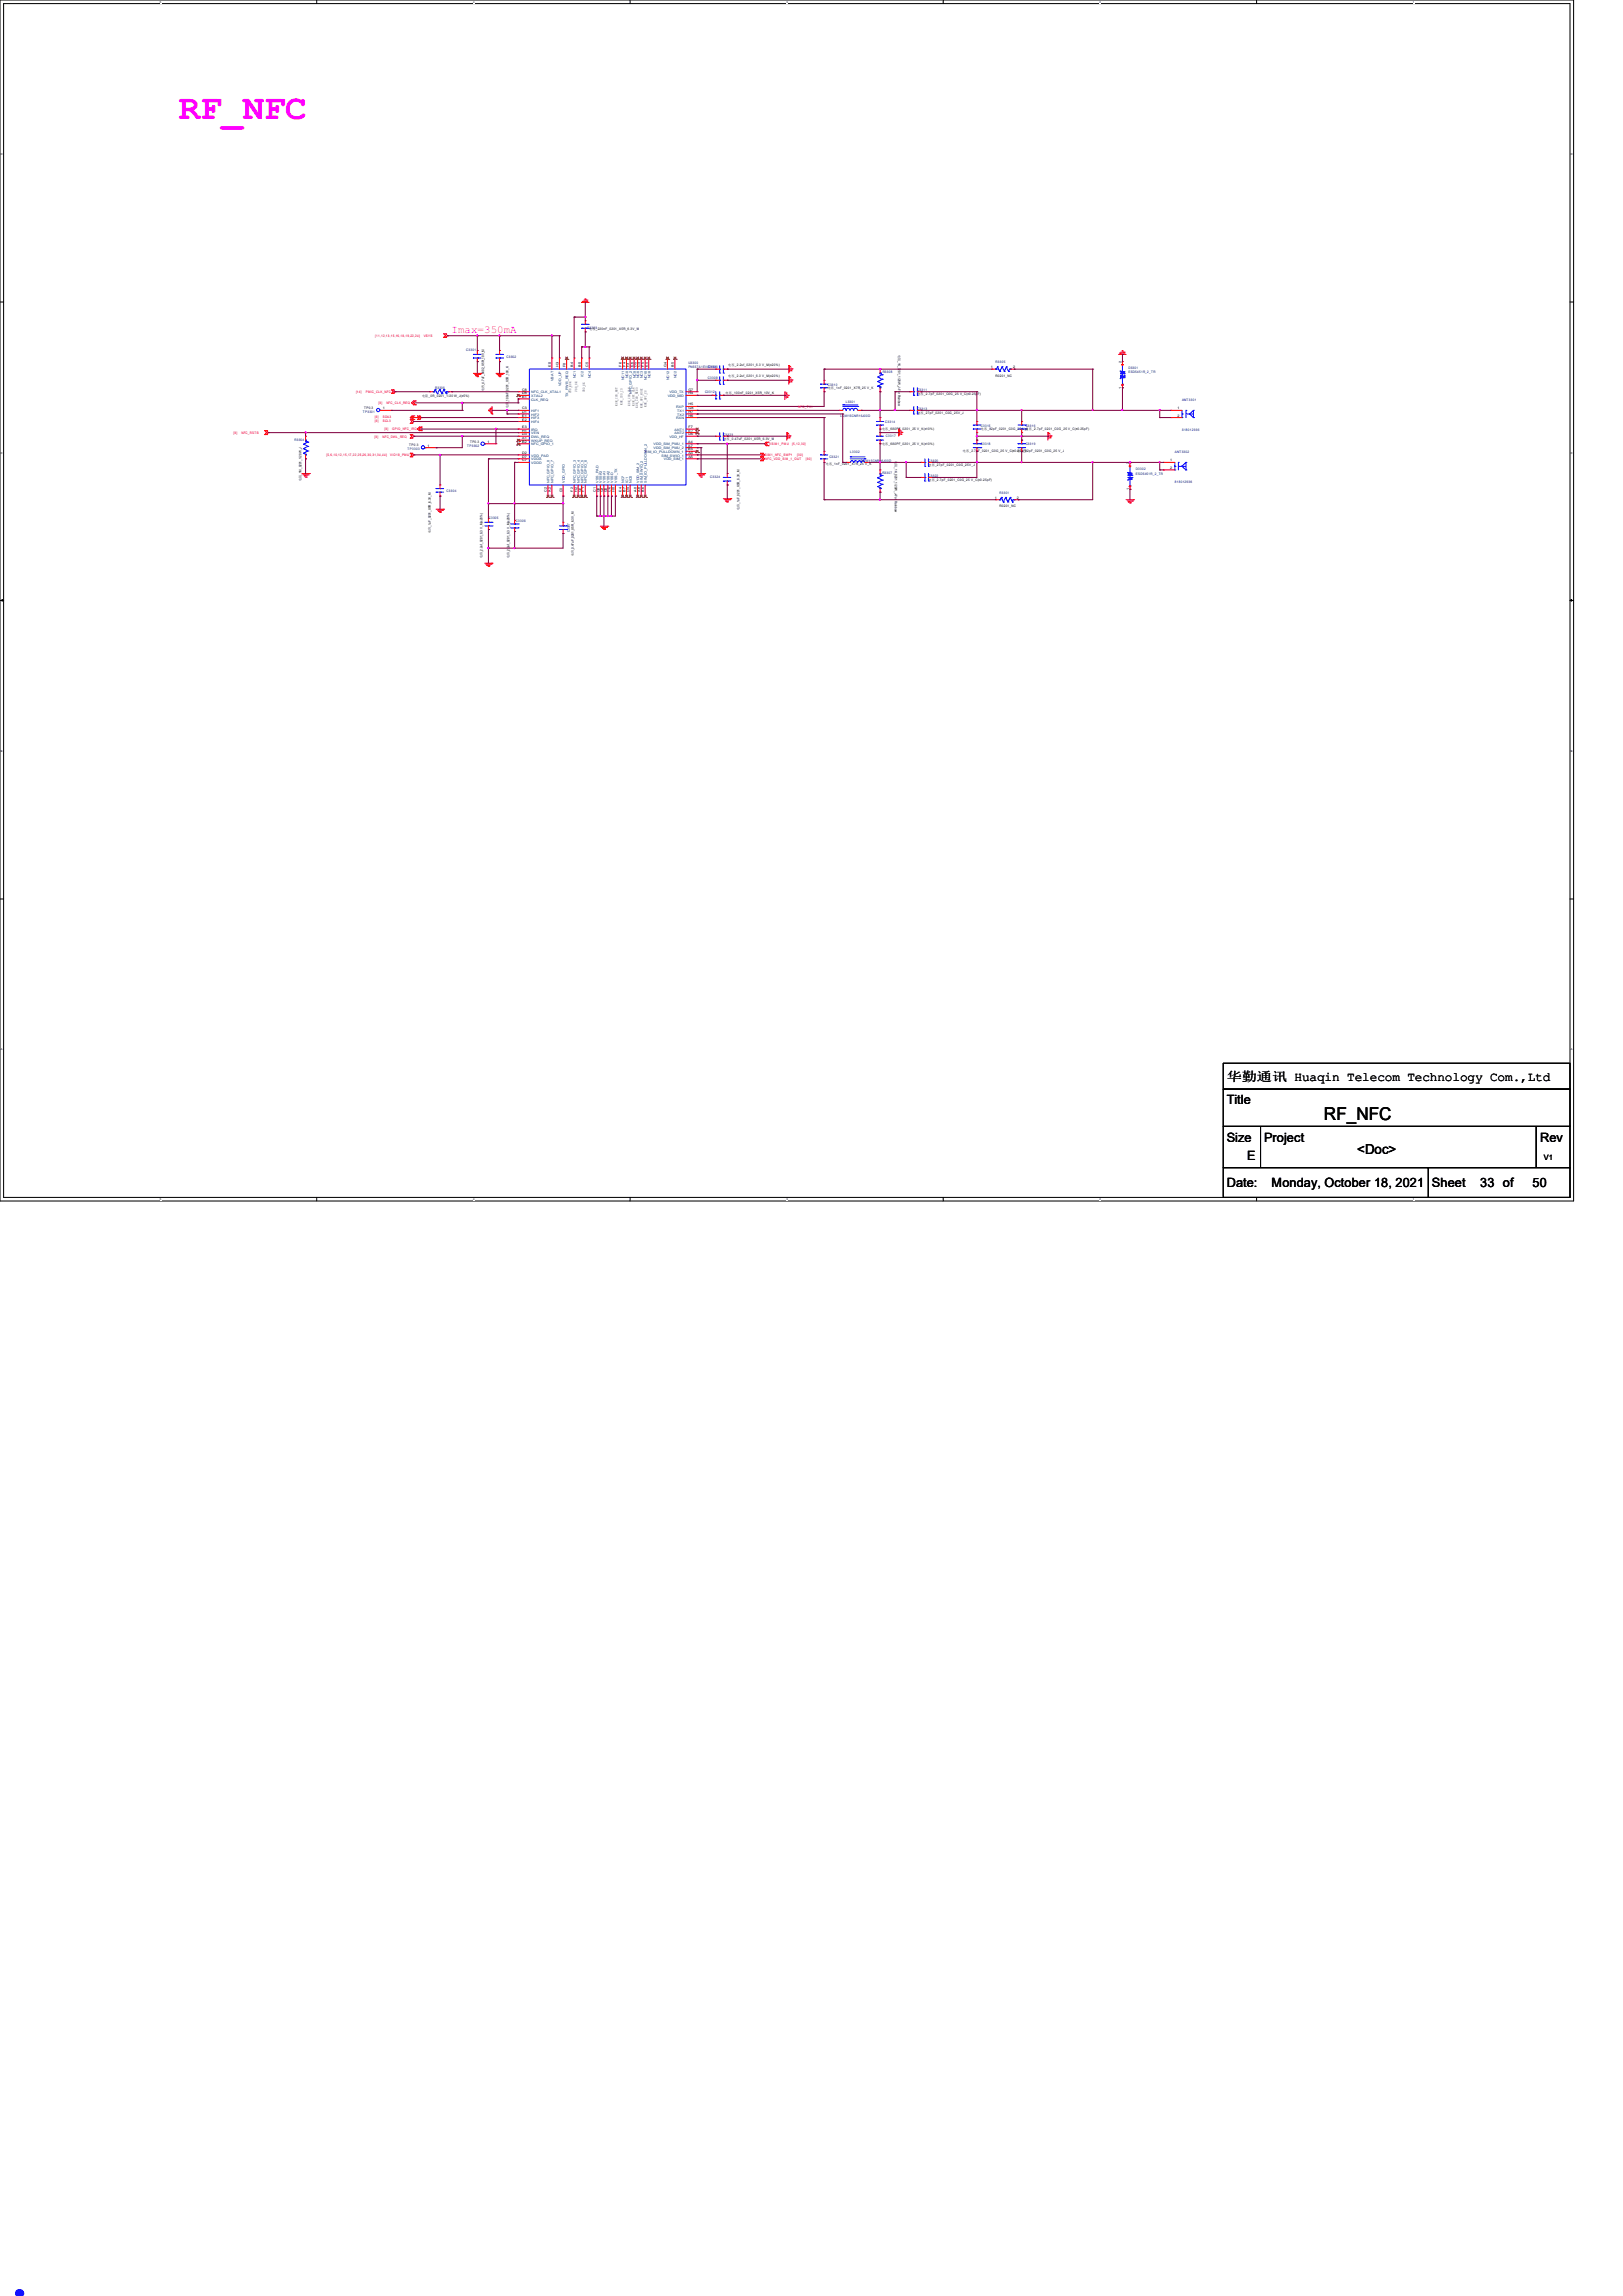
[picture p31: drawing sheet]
<svg xmlns="http://www.w3.org/2000/svg" width="210mm" height="297mm" viewBox="0 0 210 297" stroke-linecap="round" stroke-linejoin="round" font-family="sans-serif">
<defs><g id="words">
<text font-size="8.5" fill="#00f" x="0" y="297">.</text>
<text font-size="4.6" fill="#f0f" x="23.2" y="15.4">RF_NFC</text>
<text font-size="2.3" x="171.3" y="144.9">RF_NFC</text>
<text font-size="1.8" x="175.6" y="149.3">&lt;Doc&gt;</text>
<g font-size="1.7">
<text x="158.7" y="142.9">Title</text>
<text x="158.8" y="139.8">华勤通讯 Huaqin Telecom Technology Com.,Ltd</text>
<text x="158.7" y="147.7">Size</text>
<text x="163.6" y="147.7">Project</text>
<text x="199.3" y="147.7">Rev</text>
<text x="158.7" y="153.5">Date:</text>
<text x="161.4" y="150.1">E</text>
<text x="164.5" y="153.5">Monday, October 18, 2021</text>
<text x="185.3" y="153.5">Sheet</text>
<text x="191.5" y="153.5">33 of</text>
<text x="198.3" y="153.5">50</text>
</g>
<text font-size="1.4" fill="#f0f" x="58.4" y="43.1">Imax=350mA</text>
<text font-size="1" x="199.8" y="150">V1</text>
<g font-size=".4" fill="#f00">
<text x="48.6" y="43.6">[11,12,13,15,16,18,19,22,24]</text>
<text x="54.8" y="43.6">VSYS</text>
<text x="46.1" y="50.8">[14]</text>
<text x="47.3" y="50.8">PMIC_CLK_NFC</text>
<text x="49" y="52.2">[8]</text>
<text x="50" y="52.2">NFC_CLK_REQ</text>
<text x="103.3" y="52.8">NFC_TX1</text>
<text x="30.2" y="56.1">[8]</text>
<text x="31.2" y="56.1">NFC_RSTB</text>
<text x="42.3" y="59">[5,6,10,12,15,17,22,25,26,30,31,34,44]</text>
<text x="48.5" y="56.6">[8]</text>
<text x="48.5" y="54.1">[8]</text>
<text x="48.5" y="54.7">[8]</text>
<text x="49.5" y="56.6">NFC_DWL_REQ</text>
<text x="49.5" y="54.1">SDA3</text>
<text x="49.5" y="54.7">SCL3</text>
<text x="49.7" y="55.6">[8]</text>
<text x="50.5" y="59">VIO18_PMU</text>
<text x="50.8" y="55.6">GPIO_NFC_IRQ</text>
<text x="99" y="58.9">SIM1_NFC_SWP1</text>
<text x="99" y="59.5">NFC_VDD_SIM_1_OUT</text>
<text x="99.5" y="57.5">VSIM1_PMU</text>
<text x="102.5" y="57.5">[5,12,30]</text>
<text x="103.1" y="58.9">[30]</text>
<text x="104.3" y="59.5">[30]</text>
</g>
<g font-size=".4" fill="#000080">
<text x="60.3" y="45.5">C3301</text>
<text x="65.5" y="46.3">C3302</text>
<text x="76" y="42.5">C3303</text>
<text x="89.1" y="47.6">PN557A1EV/C101</text>
<text x="89.1" y="47">U3300</text>
<text x="91.6" y="47.5">C3308</text>
<text x="128.8" y="47">R3305</text>
<text x="146" y="47.7">D3301</text>
<text x="46.9" y="53.4">TP3301</text>
<text x="56.3" y="50.4">R3306</text>
<text x="91.2" y="50.9">C3312</text>
<text x="91.6" y="49">C3309</text>
<text x="107.1" y="49.9">C3310</text>
<text x="108.8" y="54">LQW15CNR16J00D</text>
<text x="109.4" y="52.1">L3301</text>
<text x="114.2" y="48.2">R3308</text>
<text x="118.7" y="50.6">C3311</text>
<text x="118.7" y="53">C3313</text>
<text x="146" y="48.3">ESD5451R_2_TR</text>
<text x="153" y="51.8">ANT3301</text>
<text x="38.1" y="57.1">R3304</text>
<text x="52.8" y="58.3">TP3303</text>
<text x="60.5" y="57.8">TP3302</text>
<text x="93.6" y="56.4">C3323</text>
<text x="107.3" y="59.3">C3321</text>
<text x="110" y="58.5">L3302</text>
<text x="111.5" y="59.8">LQW15CNR16J00D</text>
<text x="114.6" y="54.7">C3314</text>
<text x="114.6" y="56.5">C3317</text>
<text x="120.1" y="59.8">C3320</text>
<text x="126.9" y="55.2">C3315</text>
<text x="126.9" y="57.6">C3318</text>
<text x="132.7" y="55.2">C3316</text>
<text x="132.7" y="57.6">C3319</text>
<text x="152" y="58.5">ANT3302</text>
<text x="153" y="55.8">818012936</text>
<text x="57.8" y="63.6">C3304</text>
<text x="91.9" y="61.9">C3324</text>
<text x="114.2" y="61.3">R3307</text>
<text x="120.1" y="61.7">C3322</text>
<text x="129.3" y="63.9">R3301</text>
<text x="147" y="60.8">D3302</text>
<text x="147" y="61.4">ESD5451R_2_TR</text>
<text x="152" y="62.5">818012936</text>
<text x="63.2" y="67.2">C3305</text>
<text x="66.8" y="67.5">C3306</text>
<text x="73.7" y="68.8" transform="rotate(-90 73.7 68.8)">C3307</text>
</g>
<g font-size=".4">
<text x="71.3" y="47.4" transform="rotate(-90 71.3 47.4)">E8</text>
<text x="72.3" y="47.4" transform="rotate(-90 72.3 47.4)">H3</text>
<text x="73.2" y="47.5" transform="rotate(-90 73.2 47.5)">F8</text>
<text x="74.2" y="47.4" transform="rotate(-90 74.2 47.4)">B4</text>
<text x="75.1" y="47.4" transform="rotate(-90 75.1 47.4)">B8</text>
<text x="76.1" y="47.4" transform="rotate(-90 76.1 47.4)">C5</text>
<text x="76.2" y="42.6">电容_220nF_0201_X5R_6.3V_M</text>
<text x="80.4" y="47.4" transform="rotate(-90 80.4 47.4)">F6</text>
<text x="80.9" y="47.4" transform="rotate(-90 80.9 47.4)">F4</text>
<text x="81.4" y="47.5" transform="rotate(-90 81.4 47.5)">F3</text>
<text x="81.9" y="47.4" transform="rotate(-90 81.9 47.4)">E6</text>
<text x="82.4" y="47.4" transform="rotate(-90 82.4 47.4)">D5</text>
<text x="82.8" y="47.4" transform="rotate(-90 82.8 47.4)">C4</text>
<text x="83.4" y="47.4" transform="rotate(-90 83.4 47.4)">F5</text>
<text x="83.8" y="47.4" transform="rotate(-90 83.8 47.4)">E5</text>
<text x="86.2" y="47.4" transform="rotate(-90 86.2 47.4)">G4</text>
<text x="87.2" y="47.4" transform="rotate(-90 87.2 47.4)">B5</text>
<text x="94.2" y="47.4">电容_2.2uf_0201_6.3 V_M(±20%)</text>
<text x="116.2" y="45.9" transform="rotate(90 116.2 45.9)">电阻_1K_0201_1/20W_J-For Rainbow</text>
<text x="128.2" y="47.6">1</text>
<text x="131.1" y="47.6">2</text>
<text x="145.1" y="46.9" transform="rotate(-90 145.1 46.9)">2</text>
<text x="47.1" y="52.9">TP0.3</text>
<text x="49.5" y="53">1</text>
<text x="54.6" y="51.3">电阻_0R_0201_1/20 W_J(±5%)</text>
<text x="62.7" y="50.6" transform="rotate(-90 62.7 50.6)">电容_4.7uF_0402_X5R_10V_M</text>
<text x="65.8" y="52.8" transform="rotate(-90 65.8 52.8)">电容</text>
<text x="65.8" y="52" transform="rotate(-90 65.8 52)">_100nF_0201_X5R_10V_K</text>
<text x="67.6" y="51.5">B1</text>
<text x="67.6" y="53">C3</text>
<text x="67.6" y="50.5">C8</text>
<text x="67.6" y="53.4">D1</text>
<text x="67.6" y="51">D8</text>
<text x="67.6" y="53.9">E1</text>
<text x="73.9" y="50.9" transform="rotate(-90 73.9 50.9)">VSS_ESE</text>
<text x="74.7" y="50.7" transform="rotate(-90 74.7 50.7)">VDD_SE</text>
<text x="75.7" y="50.8" transform="rotate(-90 75.7 50.8)">VDD_SE</text>
<text x="79.9" y="52.5" transform="rotate(-90 79.9 52.5)">ESE_ISO_RST</text>
<text x="80.5" y="52.4" transform="rotate(-90 80.5 52.4)">ESE_ISO_IO</text>
<text x="81.6" y="52.5" transform="rotate(-90 81.6 52.5)">ESE_ISO_CLK</text>
<text x="82.1" y="52.5" transform="rotate(-90 82.1 52.5)">ESE_SPI_CLK</text>
<text x="82.6" y="52.7" transform="rotate(-90 82.6 52.7)">ESE_ISO_MISO</text>
<text x="83.1" y="52.8" transform="rotate(-90 83.1 52.8)">ESE_SPI_MOSI</text>
<text x="83.7" y="52.7" transform="rotate(-90 83.7 52.7)">ESE_SPI_CS</text>
<text x="89.1" y="51">H4</text>
<text x="89.1" y="50.5">G7</text>
<text x="89.1" y="52.4">H5</text>
<text x="89.1" y="53.9">H6</text>
<text x="89.1" y="53">G8</text>
<text x="89.1" y="53.4">H7</text>
<text x="93.9" y="50.9">电容_100nF_0201_X5R_10V_K</text>
<text x="94.2" y="48.8">电容_2.2uf_0201_6.3 V_M(±20%)</text>
<text x="107.1" y="50.4">电容_1nF_0201_X7R_25 V_K</text>
<text x="118.7" y="51.1">电容_2.7pF_0201_C0G_25 V_C(±0.25pF)</text>
<text x="118.7" y="53.5">电容_27pF_0201_C0G_25V_J</text>
<text x="128.8" y="48.7">R0201_NC</text>
<text x="145.1" y="50.3" transform="rotate(-90 145.1 50.3)">1</text>
<text x="152.4" y="53">1</text>
<text x="152.4" y="53.9">2</text>
<text x="53" y="57.7">TP0.3</text>
<text x="55.3" y="57.8">1</text>
<text x="60.8" y="57.3">TP0.3</text>
<text x="63.1" y="57.3">1</text>
<text x="67.6" y="56.8">A1</text>
<text x="67.6" y="57.3">B2</text>
<text x="67.6" y="59.7">C7</text>
<text x="67.6" y="58.7">D2</text>
<text x="67.6" y="56.3">D3</text>
<text x="67.6" y="59.2">D7</text>
<text x="67.6" y="54.4">E2</text>
<text x="67.6" y="55.4">E3</text>
<text x="67.6" y="55.8">H1</text>
<text x="89" y="58.2">B3</text>
<text x="89.1" y="57.3">A4</text>
<text x="89.1" y="57.8">A7</text>
<text x="89.1" y="58.7">A3</text>
<text x="89.1" y="59.2">A5</text>
<text x="89.1" y="56.3">D6</text>
<text x="89.1" y="55.8">E7</text>
<text x="89.1" y="55.4">F7</text>
<text x="93.6" y="56.9">电容_0.47uF_0201_X5R_6.3V_M</text>
<text x="114.1" y="57.5">电容_680PF_0201_25 V_K(±10%)</text>
<text x="114.1" y="55.6">电容_680PF_0201_25 V_K(±10%)</text>
<text x="115.8" y="59.7" transform="rotate(90 115.8 59.7)">电阻_1K_0201_1/20W_J-For Rainbow</text>
<text x="124.6" y="58.4">电容_2.7pF_0201_C0G_25 V_C(±0.25pF)</text>
<text x="126.9" y="55.7">电容_82pF_0201_C0G_25 V_J</text>
<text x="131.6" y="58.5">电容_82pF_0201_C0G_25 V_J</text>
<text x="132.7" y="55.7">电容_2.7pF_0201_C0G_25 V_C(±0.25pF)</text>
<text x="151.4" y="59.7">1</text>
<text x="39" y="62.2" transform="rotate(-90 39 62.2)">电阻_1M_0201_1/20W_J</text>
<text x="70.8" y="63.7" transform="rotate(-90 70.8 63.7)">C2</text>
<text x="71.3" y="63.7" transform="rotate(-90 71.3 63.7)">A2</text>
<text x="72.7" y="63.7" transform="rotate(-90 72.7 63.7)">G1</text>
<text x="74.2" y="63.6" transform="rotate(-90 74.2 63.6)">F2</text>
<text x="74.7" y="63.7" transform="rotate(-90 74.7 63.7)">H2</text>
<text x="75.1" y="63.7" transform="rotate(-90 75.1 63.7)">G2</text>
<text x="75.6" y="63.6" transform="rotate(-90 75.6 63.6)">F1</text>
<text x="77.1" y="63.7" transform="rotate(-90 77.1 63.7)">C1</text>
<text x="77.6" y="63.7" transform="rotate(-90 77.6 63.7)">G6</text>
<text x="78" y="63.7" transform="rotate(-90 78 63.7)">G3</text>
<text x="78.5" y="63.7" transform="rotate(-90 78.5 63.7)">G5</text>
<text x="79" y="63.7" transform="rotate(-90 79 63.7)">C6</text>
<text x="79.5" y="63.7" transform="rotate(-90 79.5 63.7)">H8</text>
<text x="80.4" y="63.7" transform="rotate(-90 80.4 63.7)">E4</text>
<text x="80.9" y="63.7" transform="rotate(-90 80.9 63.7)">B7</text>
<text x="81.4" y="63.7" transform="rotate(-90 81.4 63.7)">D4</text>
<text x="82.4" y="63.7" transform="rotate(-90 82.4 63.7)">A8</text>
<text x="82.8" y="63.7" transform="rotate(-90 82.8 63.7)">A6</text>
<text x="83.4" y="63.7" transform="rotate(-90 83.4 63.7)">B6</text>
<text x="95.7" y="66" transform="rotate(-90 95.7 66)">电容_1uF_0201_X5R_6.3V_M</text>
<text x="106.9" y="60.2">电容_1nF_0201_X7R_25 V_K</text>
<text x="120.1" y="62.2">电容_2.7pF_0201_C0G_25 V_C(±0.25pF)</text>
<text x="120.1" y="60.2">电容_27pF_0201_C0G_25V_J</text>
<text x="128.7" y="64.5">1</text>
<text x="129.3" y="65.6">R0201_NC</text>
<text x="131.6" y="64.5">2</text>
<text x="146.1" y="63.4" transform="rotate(-90 146.1 63.4)">1</text>
<text x="146.1" y="60.1" transform="rotate(-90 146.1 60.1)">2</text>
<text x="151.4" y="60.7">2</text>
<text x="55.8" y="68.9" transform="rotate(-90 55.8 68.9)">电容_1uF_0201_X5R_6.3V_M</text>
<text x="74.3" y="72" transform="rotate(-90 74.3 72)">电容_0.47uF_0201_X5R_6.3V_M</text>
<text x="62.4" y="72.2" transform="rotate(-90 62.4 72.2)">电容_2.2uf_0201_6.3 V_M(±20%)</text>
<text x="65.9" y="72.2" transform="rotate(-90 65.9 72.2)">电容_2.2uf_0201_6.3 V_M(±20%)</text>
</g>
<g font-size=".4" fill="#004080">
<text x="68.7" y="51.8">CLK_REQ</text>
<text x="68.7" y="53.3">HIF1</text>
<text x="68.7" y="50.9">NFC_CLK_XTAL1</text>
<text x="68.7" y="53.8">HIF2</text>
<text x="68.7" y="51.4">XTAL2</text>
<text x="71.6" y="49.3" transform="rotate(-90 71.6 49.3)">VBAT</text>
<text x="72.6" y="50" transform="rotate(-90 72.6 50)">VDD_UP</text>
<text x="73.5" y="51.4" transform="rotate(-90 73.5 51.4)">TX_PWR_REQ</text>
<text x="74.5" y="48.9" transform="rotate(-90 74.5 48.9)">NC1</text>
<text x="75.5" y="48.7" transform="rotate(-90 75.5 48.7)">IC2</text>
<text x="76.5" y="48.9" transform="rotate(-90 76.5 48.9)">NC4</text>
<text x="80.8" y="49.2" transform="rotate(-90 80.8 49.2)">NC11</text>
<text x="81.3" y="48.9" transform="rotate(-90 81.3 48.9)">NC0</text>
<text x="81.7" y="51" transform="rotate(-90 81.7 51)">NFC_GPIO_2</text>
<text x="82.3" y="48.9" transform="rotate(-90 82.3 48.9)">NC9</text>
<text x="82.7" y="48.9" transform="rotate(-90 82.7 48.9)">NC6</text>
<text x="83.2" y="48.9" transform="rotate(-90 83.2 48.9)">NC3</text>
<text x="83.7" y="49.2" transform="rotate(-90 83.7 49.2)">NC10</text>
<text x="84.2" y="48.9" transform="rotate(-90 84.2 48.9)">NC8</text>
<text x="86.4" y="51.4">VDD_MID</text>
<text x="86.6" y="49.2" transform="rotate(-90 86.6 49.2)">NC12</text>
<text x="86.6" y="50.9">VDD_TX</text>
<text x="87.5" y="52.8">RXP</text>
<text x="87.5" y="48.9" transform="rotate(-90 87.5 48.9)">NC2</text>
<text x="87.6" y="53.3">TX1</text>
<text x="87.6" y="53.8">TX2</text>
<text x="68.7" y="57.2">WKUP_REQ</text>
<text x="68.7" y="57.6">NFC_GPIO_1</text>
<text x="68.7" y="59.1">VDD_PAD</text>
<text x="68.7" y="56.6">DWL_REQ</text>
<text x="68.7" y="59.6">VDDA</text>
<text x="68.7" y="54.2">HIF3</text>
<text x="68.7" y="54.7">HIF4</text>
<text x="68.7" y="55.7">IRQ</text>
<text x="68.7" y="56.2">VEN</text>
<text x="83.4" y="58.6">SIM_IO_PULLDOWN_1</text>
<text x="84.6" y="57.6">VDD_SIM_PMU_1</text>
<text x="84.6" y="58.1">VDD_SIM_PMU_2</text>
<text x="85.6" y="59.1">SIM_SWIO_1</text>
<text x="85.9" y="59.6">VDD_SIM_1</text>
<text x="86.6" y="56.6">VDD_HF</text>
<text x="87.3" y="56.2">ANT2</text>
<text x="87.3" y="55.7">ANT1</text>
<text x="87.5" y="54.2">RXN</text>
<text x="68.7" y="60">VDDD</text>
<text x="71.1" y="62.5" transform="rotate(-90 71.1 62.5)">NFC_GPIO_0</text>
<text x="71.6" y="62.5" transform="rotate(-90 71.6 62.5)">NFC_GPIO_7</text>
<text x="73.1" y="62.5" transform="rotate(-90 73.1 62.5)">VDD_GPIO</text>
<text x="74.5" y="62.5" transform="rotate(-90 74.5 62.5)">NFC_GPIO_3</text>
<text x="75" y="62.5" transform="rotate(-90 75 62.5)">NFC_GPIO_4</text>
<text x="75.5" y="62.5" transform="rotate(-90 75.5 62.5)">NFC_GPIO_5</text>
<text x="75.9" y="62.5" transform="rotate(-90 75.9 62.5)">NFC_GPIO_6</text>
<text x="77.4" y="62.5" transform="rotate(-90 77.4 62.5)">VSS_PAD</text>
<text x="77.9" y="62.5" transform="rotate(-90 77.9 62.5)">VSSA3</text>
<text x="78.4" y="62.5" transform="rotate(-90 78.4 62.5)">VSSA1</text>
<text x="78.9" y="62.5" transform="rotate(-90 78.9 62.5)">VSSA2</text>
<text x="79.3" y="62.5" transform="rotate(-90 79.3 62.5)">VSSD</text>
<text x="79.8" y="62.5" transform="rotate(-90 79.8 62.5)">VSS_TX</text>
<text x="80.8" y="62.5" transform="rotate(-90 80.8 62.5)">NC7</text>
<text x="81.3" y="62.5" transform="rotate(-90 81.3 62.5)">IC1</text>
<text x="81.7" y="62.5" transform="rotate(-90 81.7 62.5)">NC5</text>
<text x="82.7" y="62.5" transform="rotate(-90 82.7 62.5)">VDD_SIM_2</text>
<text x="83.2" y="62.5" transform="rotate(-90 83.2 62.5)">SIM_SWIO_2</text>
<text x="83.7" y="62.5" transform="rotate(-90 83.7 62.5)">SIM_IO_PULLDOWN_2</text>
</g>
<g font-size=".3">
<text x="20.7" y=".4">5</text>
<text x="61.2" y=".4">4</text>
<text x="101.8" y=".4">3</text>
<text x="142.3" y=".4">2</text>
<text x="182.8" y=".4">1</text>
<text x=".1" y="20.1">D</text>
<text x="203.3" y="20.1">D</text>
<text x=".1" y="58.7">C</text>
<text x="203.3" y="58.7">C</text>
<text x=".1" y="97.3">B</text>
<text x="203.3" y="97.3">B</text>
<text x=".1" y="135.9">A</text>
<text x="203.3" y="135.9">A</text>
<text x="20.7" y="155.3">5</text>
<text x="61.2" y="155.3">4</text>
<text x="101.8" y="155.3">3</text>
<text x="142.3" y="155.3">2</text>
<text x="182.8" y="155.3">1</text>
</g>
</g></defs>
<path d="M0 0h203.6v155.4h-203.6zM.5 .5h202.7v154.4h-202.7z" fill="none" stroke="#000" stroke-width=".13"/>
<g fill="#fff">
<path d="M20.7 .1h.2v.4h-.2z"/>
<path d="M20.7 155h.2v.4h-.2z"/>
</g>
<path d="M41 0v.5M41 154.9v.5" fill="none" stroke="#000" stroke-width=".13"/>
<g fill="#fff">
<path d="M61.2 .1h.2v.4h-.2z"/>
<path d="M61.2 155h.2v.4h-.2z"/>
</g>
<path d="M81.5 0v.5M81.5 154.9v.5" fill="none" stroke="#000" stroke-width=".13"/>
<g fill="#fff">
<path d="M101.8 .1h.1v.4h-.1z"/>
<path d="M101.8 155h.1v.4h-.1z"/>
</g>
<path d="M122 0v.5M122 154.9v.5" fill="none" stroke="#000" stroke-width=".13"/>
<g fill="#fff">
<path d="M142.3 .1h.2v.4h-.2z"/>
<path d="M142.3 155h.2v.4h-.2z"/>
</g>
<path d="M162.6 0v.5M162.6 154.9v.5" fill="none" stroke="#000" stroke-width=".13"/>
<g fill="#fff">
<path d="M182.8 .1h.2v.4h-.2z"/>
<path d="M182.8 155h.2v.4h-.2z"/>
<path d="M.1 19.8h.2v.4h-.2z"/>
<path d="M203.3 19.8h.2v.4h-.2z"/>
<path d="M.1 58.4h.2v.4h-.2z"/>
<path d="M203.3 58.4h.2v.4h-.2z"/>
</g>
<path d="M0 39.1h.5M203.2 39.1h.4" fill="none" stroke="#000" stroke-width=".13"/>
<g fill="#fff">
<path d="M.1 97h.2v.4h-.2z"/>
<path d="M203.3 97h.2v.4h-.2z"/>
</g>
<path d="M0 77.7h.5M203.2 77.7h.4" fill="none" stroke="#000" stroke-width=".13"/>
<path d="M.3 77.6l.2 .1-.2 .1zM203.2 77.7l.2-.1v.2z" fill="#000" stroke="#000" stroke-width=".13"/>
<g fill="#fff">
<path d="M.1 135.6h.2v.4h-.2z"/>
<path d="M203.3 135.6h.2v.4h-.2z"/>
</g>
<path d="M0 116.3h.5M203.2 116.3h.4M158.3 137.5h44.9v3.4h-44.9zM158.3 151h26.5v3.9h-26.5zM158.3 145.7h4.8v5.3h-4.8zM158.3 140.9h44.9v4.8h-44.9zM163.1 145.7h35.7v5.3h-35.7zM184.8 151h18.4v3.9h-18.4zM198.8 145.7h4.4v5.3h-4.4z" fill="none" stroke="#000" stroke-width=".13"/>
<g fill="none" stroke="#f00" stroke-width=".13">
<path d="M75.3 39.1h.9M75.3 39.1h.1M75.4 39h.7M75.4 39h.1M75.6 38.8h.3M75.7 38.7h.1M75.9 38.8h.1M34.2 55.7h.1M34.2 56.2h.1M34.2 55.7l.3 .3-.3 .2M34.5 55.7l.2 .3-.2 .2M34.5 56.2h.1"/>
<path d="M34.5 55.7h.1M39.5 59.4h.1M39.5 56.4h.1M39.5 56.4v.5M39.5 58.8v.6M49.2 53.1h1.5M50.7 53.1h.1M50.7 50.4h.1M50.7 50.9h.1M50.7 50.4l.2 .3-.2 .2M50.9 50.9h.1M50.9 50.4h.1"/>
<path d="M50.9 50.4l.2 .3-.2 .2M53.1 54.3h.1M53.1 54.8h.1M53.1 56.2h.1M53.1 56.7h.1M53.1 58.6h.1M53.1 59.1h.1M53.1 54.3l.2 .2-.2 .3M53.1 56.2l.2 .2-.2 .3M53.1 58.6l.2 .2-.2 .3M53.3 53.8l-.2 .2 .2 .3M53.3 53.8h.1"/>
<path d="M53.3 54.3h.1M53.3 54.8h.1M53.3 56.7h.1M53.3 56.2h.1M53.3 59.1h.1M53.3 58.6h.1M53.3 54l.3 .3M53.3 54h1M53.3 54.3l.3 .2-.3 .3M53.3 56.2l.3 .2-.3 .3M53.3 58.6l.3 .2-.3 .3M53.5 51.9h.1"/>
<path d="M53.5 52.4h.1M53.5 51.9l-.2 .2 .2 .3M53.6 53.8l-.3 .2M53.6 53.8h.1M53.6 54.3h.1M53.8 51.9l-.3 .2 .3 .3M53.8 51.9h.1M53.8 52.4h.1M54 53.8h.1M54 54.3h.1M54 53.8l.3 .2M54.3 55.2l-.3 .3 .3 .2"/>
<path d="M54.3 54.3h.1M54.3 53.8h.1M54.3 54h.1M54.3 55.2h.1M54.3 55.7h.1M54.3 54l-.3 .3M54.3 53.8l.2 .2-.2 .3M54.5 55.2l-.2 .3 .2 .2M54.5 55.2h.1M54.5 55.7h.1M55 57.9h1.4M55.6 50.7h.1"/>
<path d="M55.6 50.7h.4M56.4 57.9h.1M57.4 43.2h.1M57.4 43.6h.1M57.4 43.2l.3 .2-.3 .2M57.7 43.6h.1M57.7 43.2h.1M57.7 43.2l.2 .2-.2 .2M58 50.7h.5M58.5 50.7h.1M61.3 48.3h.9M61.4 48.4h.7"/>
<path d="M61.6 48.6h.1M61.6 48.6h.3M61.7 48.7h.1M61.8 45.3h.1M61.8 46.8h.1M61.8 45.3v.5M61.8 46.3v.5M61.8 48.7h.1M62.1 48.4h.1M62.2 48.3h.1M62.7 57.4h1.5M63.2 53.1h.1"/>
<path d="M63.2 53v.1M63.4 52.9h.1M63.4 52.9v.4M63.5 53.4h.1M63.5 52.7v.7M63.7 53.6h.1M63.7 52.6v1M64.2 57.4h.1M64.2 48.3h1M64.3 48.4h.7M64.5 48.6h.1M64.5 48.6h.4"/>
<path d="M64.6 48.7h.1M64.6 45.3h.1M64.6 46.8h.1M64.6 45.3v.5M64.6 46.3v.5M64.7 48.7h.1M65 48.4h.1M65.2 48.3h.1M67.1 56.9h.1M67.1 51.6h.1M67.1 57.4h.1M67.1 53.1h.1"/>
<path d="M67.1 59.8h.1M67.1 50.7h.1M67.1 53.6h.1M67.1 58.8h.1M67.1 56.4h.1M67.1 59.4h.1M67.1 51.1h.1M67.1 54h.1M67.1 54.5h.1M67.1 55.5h.1M67.1 56h.1M67.1 54h1.4"/>
<path d="M67.1 53.1h1.4M67.1 50.7h1.4M67.1 59.8h1.4M67.1 51.1h1.4M67.1 56.4h1.4M67.1 56.9h1.4M67.1 58.8h1.4M67.1 57.4h1.4M67.1 59.4h1.4M67.1 51.6h1.4M67.1 53.6h1.4M67.1 54.5h1.4"/>
<path d="M67.1 55.5h1.4M67.1 56h1.4M71.4 46.3h.1M71.4 46.3v1.5M72.4 46.3h.1M72.4 46.3v1.5M73.3 46.3h.1M73.3 46.3v1.5M74.3 46.3h.1M74.3 46.3v1.5M75.3 46.3h.1M75.3 46.3v1.5"/>
<path d="M75.7 41.5h.1M75.7 42.9h.1M75.7 41.5v.5M75.7 42.5v.4M76.2 46.3h.1M76.2 46.3v1.5M80.6 46.3h.1M80.6 46.3v1.5M81.1 46.3h.1M81.1 46.3v1.5M81.5 46.3h.1M81.5 46.3v1.5"/>
<path d="M82 46.3h.1M82 46.3v1.5M82.5 46.3h.1M82.5 46.3v1.5M83 46.3h.1M83 46.3v1.5M83.5 46.3h.1M83.5 46.3v1.5M83.9 46.3h.1M83.9 46.3v1.5M86.4 46.3h.1M86.4 46.3v1.5"/>
<path d="M87.3 46.3h.1M87.3 46.3v1.5M88.8 54h1.4M88.8 53.1h1.4M88.8 50.7h1.4M88.8 51.1h1.4M88.8 56.4h1.4M88.8 58.8h1.4M88.8 57.4h1.4M88.8 59.4h1.4M88.8 57.9h1.4M88.8 58.4h1.4"/>
<path d="M88.8 53.6h1.4M88.8 55.5h1.4M88.8 56h1.4M88.8 52.6h1.4M90.2 58.8h.1M90.2 57.4h.1M90.2 59.4h.1M90.2 57.9h.1M90.2 58.4h.1M90.2 56.4h.1M90.2 56h.1M90.2 55.5h.1"/>
<path d="M90.2 50.7h.1M90.2 53.1h.1M90.2 51.1h.1M90.2 52.6h.1M90.2 54h.1M90.2 53.6h.1M92.2 51.1h.1M92.2 51.1h.4M92.6 56.4h.1M92.6 47.8h.1M92.6 49.2h.1M92.6 56.4h.5"/>
<path d="M92.6 47.8h.5M92.6 49.2h.5M93.1 51.1h.5M93.6 51.1h.1M93.6 56.4h.5M93.6 47.8h.5M93.6 49.2h.5M94.1 56.4h.1M94.1 47.8h.1M94.1 49.2h.1M98.4 59.1h.1M98.4 58.6h.1"/>
<path d="M98.4 59.6h.1M98.4 58.6l.3 .2-.3 .3M98.4 59.1l.3 .3-.3 .2M98.7 59.1h.1M98.7 58.6h.1M98.7 59.6h.1M98.7 58.6l.2 .2-.2 .3M98.7 59.1l.2 .3-.2 .2M99.1 57.2l-.2 .2 .2 .3M99.1 57.7h.1M99.1 57.2h.1M99.4 57.2l-.3 .2 .3 .3"/>
<path d="M99.4 57.2h.1M99.4 57.7h.1M101.6 50.7h.1M101.6 50.7v1M101.7 50.8h.1M101.7 50.8v.7M101.8 56h.1M101.8 56v.9M101.9 51.4h.1M101.9 51v.4M101.9 56.1h.1M101.9 56.1v.7"/>
<path d="M102 51.1h.1M102 51.1v.1M102.1 47.3h.1M102.1 48.7h.1M102.1 47.3v1M102.1 48.7v1M102.1 56.6h.1M102.1 56.3v.3M102.2 47.4h.1M102.2 48.9h.1M102.2 47.4v.7M102.2 48.9v.6"/>
<path d="M102.2 56.4h.1M102.2 56.4v.1M102.4 48h.1M102.4 49.4h.1M102.4 47.6v.4M102.4 49v.4M102.5 47.7h.1M102.5 49.1h.1M102.5 47.7v.1M102.5 49.1v.2M106.6 58.4h.1M106.6 59.8h.1"/>
<path d="M106.6 58.4v.4M106.6 59.4v.4M106.6 49.2h.1M106.6 50.7h.1M106.6 49.2v.5M106.6 50.2v.5M108.6 53.1h.1M108.6 53.1h.5M109.5 59.8h.1M109.5 59.8h.5M111 53.1h.5M111.5 53.1h.1"/>
<path d="M111.9 59.8h.5M112.4 59.8h.1M113.9 56h.1M113.9 57.4h.1M113.9 47.8h.1M113.9 50.7h.1M113.9 54h.1M113.9 55.5h.1M113.9 47.8v.5M113.9 50.2v.5M113.9 54v.5M113.9 55v.5"/>
<path d="M113.9 56v.4M113.9 56.9v.5M116.3 55.5h.1M116.3 55.5v.9M116.4 55.6h.1M116.4 55.6v.7M116.6 56.2h.1M116.6 55.8v.4M116.7 55.9h.1M116.7 55.9v.1M117.7 50.7h.1M117.7 50.7h.5"/>
<path d="M117.7 53.1h.1M117.7 53.1h.5M118.7 50.7h.5M118.7 53.1h.5M119.2 50.7h.1M119.2 59.8h.1M119.2 59.8h.5M119.2 53.1h.1M120.1 59.8h.6M120.7 59.8h.1M126.4 54.5h.1M126.4 56h.1"/>
<path d="M126.4 58.4h.1M126.4 56.9h.1M126.4 54.5v.5M126.4 55.5v.5M126.4 56.9v.5M126.4 57.9v.5M128.4 47.8h.1M128.4 47.8h.4M130.8 47.8h.4M131.2 47.8h.1M132.2 56h.1M132.2 54.5h.1"/>
<path d="M132.2 56.9h.1M132.2 58.4h.1M132.2 54.5v.5M132.2 55.5v.5M132.2 56.9v.5M132.2 57.9v.5M135.6 56h.1M135.6 56v.9M135.7 56.1h.1M135.7 56.1v.7M135.9 56.6h.1M135.9 56.3v.3"/>
<path d="M136 56.4h.1M136 56.4v.1M144.8 45.8h.1M144.8 45.8h.9M144.9 45.7h.7M144.9 45.7h.1M145 45.6h.5M145.2 45.4h.1M145.2 50.2h.1M145.2 46.8h.1M145.2 46.8v.5M145.2 49.7v.5"/>
<path d="M145.5 45.6h.1M146.2 59.9h.1M146.2 59.9v.5M150.5 59.8h.1M150.5 59.8h1.5M151.5 54h1.5M151.5 53.1h1.5M151.5 53.1h.1M151.5 54h.1M39.1 61.3h.9M39.2 61.4h.7M39.4 61.6h.1"/>
<path d="M39.4 61.6h.4M39.5 61.7h.1M39.6 61.7h.1M39.9 61.4h.1M40 61.3h.1M56.4 65.9h1M56.6 66h.7M56.7 66.2h.1M56.7 66.2h.4M56.9 66.3h.1M56.9 62.7h.1M56.9 64.2h.1"/>
<path d="M56.9 62.7v.5M56.9 63.7v.5M57 66.3h.1M57.3 66h.1M57.4 65.9h.1M62.7 72.9h1M62.9 73h.6M63 73.2h.4M63 73.2h.1M63.2 73.3h.1M63.2 68.5h.1M63.2 67.1h.1"/>
<path d="M63.2 67.1v.5M63.2 68v.5M63.5 73h.1M63.7 72.9h.1M66.6 68.7h.1M66.6 67.3h.1M66.6 67.3v.5M66.6 68.3v.4M70.9 64.2h.1M70.9 62.7v1.5M71.4 64.2h.1M71.4 62.7v1.5"/>
<path d="M72.9 64.2h.1M72.9 69h.1M72.9 67.6h.1M72.9 62.7v1.5M72.9 67.6v.4M72.9 68.5v.5M74.3 64.2h.1M74.3 62.7v1.5M74.8 64.2h.1M74.8 62.7v1.5M75.3 64.2h.1M75.3 62.7v1.5"/>
<path d="M75.7 64.2h.1M75.7 62.7v1.5M77.2 64.2h.1M77.2 62.7v1.5M77.7 64.2h.1M77.7 62.7v1.5M77.7 68.1h1M77.8 68.2h.7M78 68.4h.1M78 68.4h.4M78.1 68.5h.1M78.1 64.2h.1"/>
<path d="M78.1 62.7v1.5M78.2 68.5h.1M78.5 68.2h.1M78.7 64.2h.1M78.7 62.7v1.5M78.7 68.1h.1M79.1 64.2h.1M79.1 62.7v1.5M79.6 64.2h.1M79.6 62.7v1.5M80.6 64.2h.1M80.6 62.7v1.5"/>
<path d="M81.1 64.2h.1M81.1 62.7v1.5M81.5 64.2h.1M81.5 62.7v1.5M82.5 64.2h.1M82.5 62.7v1.5M83 64.2h.1M83 62.7v1.5M83.5 64.2h.1M83.5 62.7v1.5M90.2 61.3h1M90.4 61.4h.7"/>
<path d="M90.5 61.6h.1M90.5 61.6h.4M90.7 61.7h.1M90.8 61.7h.1M91.1 61.4h.1M91.2 61.3h.1M93.6 64.5h1M93.8 64.6h.6M93.9 64.8h.4M93.9 64.8h.1M94 64.9h.1M94.1 61.3h.1"/>
<path d="M94.1 62.7h.1M94.1 61.3v.5M94.1 62.2v.5M94.1 64.9h.1M94.4 64.6h.1M94.6 64.5h.1M113.9 63.7h.1M113.9 60.8h.1M113.9 60.8v.5M113.9 63.2v.5M119.2 61.8h.1M119.2 61.8h.5"/>
<path d="M120.1 61.8h.6M120.7 61.8h.1M128.8 64.6h.1M128.8 64.6h.5M131.2 64.6h.5M131.7 64.6h.1M145.7 64.6h1M145.9 64.8h.7M146 64.9h.4M146 64.9h.1M146.2 65.1h.1M146.2 63.3h.1"/>
<path d="M146.2 62.8v.5M146.3 65.1h.1M146.6 64.8h.1M146.7 64.6h.1M150.5 60.8h.1M150.5 60.8h1.5"/>
</g>
<g fill="none" stroke="#00f" stroke-width=".13">
<path d="M39.3 57.4h.1M39.3 58h.1M39.3 58.6h.1M39.3 57.4l.5 .3M39.3 58l.5 .3M39.3 58.6l.2 .2M39.5 56.9h.1M39.5 58.8h.1M39.5 57.1h.1M39.5 56.9v.2M39.5 57.1l.3 .1M39.8 57.2h.1"/>
<path d="M39.8 57.7h.1M39.8 58.3h.1M39.8 57.2l-.5 .2M39.8 57.7l-.5 .3M39.8 58.3l-.5 .3M49.2 53.1h.1M55 57.9h.1M56 50.7h.1M56 50.7h.2M56.2 50.7h.1M56.3 50.4l.3 .5M56.3 50.4h.1"/>
<path d="M56.3 50.4l-.1 .3M56.6 50.9h.1M56.9 50.4l.3 .5M56.9 50.4h.1M56.9 50.4l-.3 .5M57.2 50.9h.1M57.4 50.4l.3 .5M57.4 50.4h.1M57.4 50.4l-.2 .5M57.7 50.9h.1M57.8 50.7h.2M57.8 50.7h.1"/>
<path d="M57.8 50.7l-.1 .2M58 50.7h.1M61.3 45.8h.9M61.3 46.3h.9M61.3 45.8h.1M61.3 46.3h.1M61.8 45.8h.1M61.8 46.3h.1M62.7 57.4h.1M64.2 45.8h1M64.2 46.3h1M64.2 45.8h.1"/>
<path d="M64.2 46.3h.1M64.6 45.8h.1M64.6 46.3h.1M68.5 47.8h20.3v14.9h-20.3zM75.3 42h.9M75.3 42.5h.9M75.3 42h.1M75.3 42.5h.1M75.7 42h.1M75.7 42.5h.1M92.6 51.1h.1M92.6 51.6h.1"/>
<path d="M92.6 50.7v.9M93.1 51.6h.1M93.1 51.1h.1M93.1 56.4h.1M93.1 56.9h.1M93.1 47.8h.1M93.1 48.3h.1M93.1 49.2h.1M93.1 49.7h.1M93.1 47.3v1M93.1 48.7v1M93.1 50.7v.9"/>
<path d="M93.1 56v.9M93.6 56.9h.1M93.6 56.4h.1M93.6 48.3h.1M93.6 47.8h.1M93.6 49.7h.1M93.6 49.2h.1M93.6 47.3v1M93.6 48.7v1M93.6 56v.9M106.2 58.8h.1M106.2 59.4h.1"/>
<path d="M106.2 58.8h.9M106.2 59.4h.9M106.2 49.7h.1M106.2 50.2h.1M106.2 49.7h.9M106.2 50.2h.9M106.6 58.8h.1M106.6 59.4h.1M106.6 49.7h.1M106.6 50.2h.1M109.1 52.4h.1M109.1 52.6h1.9"/>
<path d="M109.1 52.4h1.9M109.5 53.1l-.1-.2-.1-.1-.2 .1v.2M110 53.1l-.1-.2-.2-.1-.1 .1-.1 .2M110 59.1h1.9M110 59.1h.1M110 59.4h1.9M110 59.8l.2-.2 .2 .2M110.4 53.1v-.2l-.2-.1-.1 .1-.1 .2M111 53.1l-.1-.2-.2-.1-.1 .1-.1 .2M111 59.8l-.3-.2-.1 .1-.1 .1M111 52.6h.1M111.4 59.8l-.2-.2-.2 .2"/>
<path d="M111.5 59.8l.2-.2 .2 .2M111.9 59.4h.1M113.4 55h.9M113.4 56.4h.9M113.4 56.9h.9M113.4 54.5h.9M113.4 56.4h.1M113.4 56.9h.1M113.4 54.5h.1M113.4 55h.1M113.6 50h.3M113.6 50h.1"/>
<path d="M113.6 49.4h.1M113.6 48.8h.1M113.6 49.4l.6 .3M113.6 48.8l.6 .3M113.9 56.4h.1M113.9 56.9h.1M113.9 50.2h.1M113.9 48.3h.1M113.9 50h.1M113.9 54.5h.1M113.9 55h.1M113.9 50v.2"/>
<path d="M113.9 48.3l.3 .2M114.2 49.7l-.6 .3M114.2 49.1l-.6 .3M114.2 48.5l-.6 .3M114.2 49.7h.1M114.2 49.1h.1M114.2 48.5h.1M118.2 50.7h.1M118.2 51.1h.1M118.2 50.2v.9M118.2 53.1h.1M118.2 53.6h.1"/>
<path d="M118.2 52.6v1M118.7 51.1h.1M118.7 50.7h.1M118.7 50.2v.9M118.7 53.6h.1M118.7 53.1h.1M118.7 52.6v1M119.7 59.8h.1M119.7 59.4v.9M120.1 59.8h.1M120.1 59.4v.9M125.9 55h.1"/>
<path d="M125.9 55.5h.1M125.9 57.9h1M125.9 57.4h1M125.9 55h1M125.9 55.5h1M126.4 55h.1M126.4 55.5h.1M126.4 57.9h.1M126.4 57.4h.1M126.9 57.9h.1M126.9 57.4h.1M128.8 47.8h.1"/>
<path d="M128.9 47.8h.1M129.1 47.5l.3 .5M129.1 47.5h.1M129.1 47.5l-.2 .3M129.4 48h.1M129.7 47.5l.3 .5M129.7 47.5h.1M129.7 47.5l-.3 .5M130 48h.1M130.2 47.5l.3 .5M130.2 47.5h.1M130.2 47.5l-.2 .5"/>
<path d="M130.5 48h.1M130.6 47.8h.2M130.6 47.8h.1M130.6 47.8l-.1 .2M130.8 47.8h.1M131.7 57.4h.1M131.7 57.9h.1M131.7 55h1M131.7 55.5h1M131.7 57.9h1M131.7 57.4h1M132.2 55.5h.1"/>
<path d="M132.2 55h.1M132.2 57.4h.1M132.2 57.9h.1M132.7 55.5h.1M132.7 55h.1M144.9 48l.1 .1M144.9 49h.1M144.9 48h.1M145 48.6h.1M145 48.3h.1M145 48.6l.2 .3M145 48.6h.5"/>
<path d="M145 48.3h.5M145 48.9h.1M145 48.1h.1M145 48.9l-.1 .1M145 48.9h.5M145 48.1h.5M145.2 48.1l-.2 .2M145.2 49.7h.1M145.2 48.9h.1M145.2 48.1h.1M145.2 47.3v2.4M145.2 48.1l.3 .2"/>
<path d="M145.5 48.1v.1M145.5 48.9h.1M145.5 48.1h.1M145.5 48.6l-.3 .3M145.5 48.6h.1M145.5 48.3h.1M145.5 48.8v.1M152 59.8v1M152.5 59.8h.1M152.5 59.8v1M153 53.6h.1M153 54h.1"/>
<path d="M153 53.1v.9M153.5 59.8h.1M153.5 59.8v1M153.5 59.8l-.5 .5M153.5 53.1h.1M153.5 53.6h.9M153.5 53.1v.9M153.9 53.6h.1M153.9 53.6l.5 .4M154.4 54h.1M154.4 53.1h.1M154.4 53.1v.9"/>
<path d="M154.4 53.1l-.5 .5M56.4 63.2h1M56.4 63.7h1M56.4 63.2h.1M56.4 63.7h.1M56.9 63.2h.1M56.9 63.7h.1M62.7 68h1M62.7 67.6h1M63.2 68h.1M63.2 67.6h.1M63.7 68h.1"/>
<path d="M63.7 67.6h.1M66.1 68.3h1M66.1 67.8h1M66.6 68.3h.1M66.6 67.8h.1M67.1 68.3h.1M67.1 67.8h.1M72.4 68h.9M72.4 68.5h.9M72.9 68.5h.1M72.9 68h.1M73.3 68.5h.1"/>
<path d="M73.3 68h.1M93.6 61.8h1M93.6 62.2h1M93.6 61.8h.1M93.6 62.2h.1M94.1 61.8h.1M94.1 62.2h.1M113.6 61.8h.1M113.6 62.4h.1M113.6 62.9h.1M113.6 61.8l.6 .3M113.6 62.4l.6 .3"/>
<path d="M113.6 62.9l.3 .2M113.9 61.3h.1M113.9 63.2h.1M113.9 61.4h.1M113.9 63.1h.1M113.9 61.3v.1M113.9 63.1v.1M113.9 61.4l.3 .1M114.2 61.5h.1M114.2 62.1h.1M114.2 62.7h.1M114.2 61.5l-.6 .3"/>
<path d="M114.2 62.1l-.6 .3M114.2 62.7l-.6 .2M119.7 61.8h.1M119.7 62.2h.1M119.7 60.3h.1M119.7 61.3v.9M120.1 62.2h.1M120.1 61.8h.1M120.1 60.3h.1M120.1 61.3v.9M129.3 64.6h.1M129.4 64.6h.1"/>
<path d="M129.6 64.3h.1M129.6 64.3l-.2 .3M129.6 64.3l.2 .6M129.8 64.9h.1M130.1 64.3l.3 .6M130.1 64.3h.1M130.1 64.3l-.3 .6M130.4 64.9h.1M130.7 64.3l.3 .6M130.7 64.3h.1M130.7 64.3l-.3 .6M131 64.9h.1"/>
<path d="M131.1 64.6h.1M131.1 64.6l-.1 .3M131.2 64.6h.1M145.9 61.1l.1 .1M145.9 62.1h.1M145.9 61.1h.1M146 61.8h.1M146 61.5h.1M146 61.8l.2 .2M146 61.8h.5M146 61.5h.5M146 62h.4"/>
<path d="M146 61.2h.4M146 62h.1M146 61.2h.1M146 62l-.1 .1M146.2 61.2l-.2 .3M146.2 62.8h.1M146.2 62h.1M146.2 61.2h.1M146.2 60.4v2.4M146.2 61.2l.3 .3M146.4 62h.1M146.4 61.2h.1"/>
<path d="M146.4 61.2l.1 .1M146.5 61.8l-.3 .2M146.5 61.8h.1M146.5 61.5h.1M146.5 61.9l-.1 .1M152 60.3h.1M152 60.8h.1M152.5 60.3h1M153 60.3h.1M153 60.3l.5 .5M153.5 60.8h.1"/>
<circle cx="48.9" cy="53" r=".21"/>
<circle cx="54.7" cy="57.9" r=".21"/>
<circle cx="62.5" cy="57.4" r=".22"/>
</g>
<g fill="#f00" stroke="#f00" stroke-width=".13">
<path d="M146.1 62.9l.1-.1 .1 .1z"/>
<path d="M146.1 60.3h.2l-.1 .1z"/>
<path d="M145.1 49.8l.1-.1 .2 .1z"/>
<path d="M145.1 47.2h.3l-.2 .1z"/>
</g>
<g fill="none" stroke="#804000" stroke-width=".13">
<path d="M66.9 57.1h.1M66.9 57.6h.1M66.9 51.3h.1M66.9 56.8l.3 .3M66.9 57.3l.3 .3M66.9 51l.3 .3M67.2 56.8l-.3 .3M67.2 57.3l-.3 .3M67.2 51l-.3 .3M67.2 57.1h.1M67.2 57.6h.1M67.2 51.3h.1"/>
<path d="M73.2 46.5h.1M73.2 46.2l.3 .3M73.4 46.2l-.2 .3M73.5 46.5h.1M80.4 46.5h.1M80.4 46.2l.3 .3M80.7 46.2l-.3 .3M80.7 46.5h.1M80.9 46.5h.1M80.9 46.2l.3 .3M81.2 46.2l-.3 .3M81.2 46.5h.1"/>
<path d="M81.4 46.5h.1M81.4 46.2l.3 .3M81.7 46.2l-.3 .3M81.7 46.5h.1M81.9 46.5h.1M81.9 46.2l.3 .3M82.2 46.2l-.3 .3M82.2 46.5h.1M82.3 46.5h.1M82.4 46.2l.3 .3M82.6 46.2l-.3 .3M82.7 46.5h.1"/>
<path d="M82.8 46.5h.1M82.8 46.2l.3 .3M83.1 46.2l-.3 .3M83.1 46.5h.1M83.3 46.5h.1M83.4 46.2l.3 .3M83.6 46.2l-.3 .3M83.7 46.5h.1M83.8 46.5h.1M83.8 46.2l.3 .3M84.1 46.2l-.3 .3M84.1 46.5h.1"/>
<path d="M86.2 46.5h.1M86.2 46.2l.3 .3M86.5 46.2l-.3 .3M86.5 46.5h.1M87.2 46.5h.1M87.2 46.2l.3 .3M87.5 46.2l-.3 .3M87.5 46.5h.1M90 58.5h.1M90 56.1h.1M90 55.7h.1M90.1 58.3l.3 .2"/>
<path d="M90.1 55.8l.3 .3M90.1 55.4l.3 .3M90.3 58.3l-.3 .2M90.3 55.4l-.3 .3M90.3 55.8l-.3 .3M90.4 58.5h.1M90.4 56.1h.1M90.4 55.7h.1M70.7 64.3h.1M70.8 64.1l.3 .2M71 64.1l-.3 .2M71.1 64.3h.1"/>
<path d="M71.2 64.3h.1M71.3 64.1l.3 .2M71.5 64.1l-.3 .2M71.6 64.3h.1M74.1 64.3h.1M74.2 64.1l.3 .2M74.4 64.1l-.3 .2M74.5 64.3h.1M74.6 64.3h.1M74.7 64.1l.3 .2M74.9 64.1l-.3 .2M75 64.3h.1"/>
<path d="M75.1 64.3h.1M75.1 64.1l.3 .2M75.4 64.1l-.3 .2M75.4 64.3h.1M75.6 64.3h.1M75.6 64.1l.3 .2M75.9 64.1l-.3 .2M75.9 64.3h.1M80.4 64.3h.1M80.4 64.1l.3 .2M80.7 64.1l-.3 .2M80.7 64.3h.1"/>
<path d="M80.9 64.3h.1M80.9 64.1l.3 .2M81.2 64.1l-.3 .2M81.2 64.3h.1M81.4 64.3h.1M81.4 64.1l.3 .2M81.7 64.1l-.3 .2M81.7 64.3h.1M82.3 64.3h.1M82.4 64.1l.3 .2M82.6 64.1l-.3 .2M82.7 64.3h.1"/>
<path d="M82.8 64.3h.1M82.8 64.1l.3 .2M83.1 64.1l-.3 .2M83.1 64.3h.1M83.3 64.3h.1M83.4 64.1l.3 .2M83.6 64.1l-.3 .2M83.7 64.3h.1"/>
</g>
<g fill="none" stroke="#800040" stroke-width=".13">
<path d="M75.7 39.1h.1M75.7 39.1v2.4M34.7 56h.1M34.7 56h32.4M39.5 59.4h.1M39.5 56h.1M39.5 56v.4M39.5 59.4v1.9M50.7 53.1h9.1M51.1 50.7h4.5M51.1 50.7h.1M53.6 58.8h13.5"/>
<path d="M53.6 56.4h13.5M53.6 56.4h.1M53.6 58.8h.1M53.6 54.5h13.5M53.6 54.5h.1M53.8 52.1h13.3M54.5 54h.1M54.5 55.5h.1M54.5 55.5h12.6M54.5 54h12.6M56.4 57.9h.1M56.9 58.8h.1"/>
<path d="M56.9 58.8v3.9M57.9 43.4h14.5M57.9 43.4h.1M58.5 50.7h.1M58.5 50.7h8.6M59.8 56.4h.1M59.8 52.1v1M59.8 56.4v1.5h-3.4M59.8 52.1h.1M59.8 53.1h.1M61.8 43.4h.1M61.8 43.4v1.9"/>
<path d="M61.8 46.8h.1M61.8 46.8v1.5M63.2 59.4h3.9M63.2 59.4h.1M63.2 59.4v7.7M63.7 53.1h3.4M64.2 55.5h.1M64.2 55.5v1.9M64.6 43.4h.1M64.6 43.4v1.9M64.6 46.8h.1M64.6 46.8v1.5"/>
<path d="M65.6 53.1h.1M65.6 53.6h.1M65.6 53.1v.5M65.6 53.6h1.5M66.6 59.8h.1M66.6 59.8v7.5M66.6 59.8h.5M67.1 52.1h.1M67.1 56h.1M67.1 53.1h.1M67.1 51.6h.1M67.1 51.6v.5"/>
<path d="M71.4 43.4h.1M71.4 43.4v2.9M72.4 43.4h.1M72.4 43.4v2.9M74.3 41h1.4M74.3 41h.1M74.3 41v5.3M75.3 44.9h.9M75.3 44.9h.1M75.3 44.9v1.4M75.7 41h.1M75.7 42.9h.1"/>
<path d="M75.7 44.9h.1M75.7 42.9v2M76.2 44.9h.1M76.2 44.9v1.4M90.2 56.4h2.4M90.2 58.8h8.2M90.2 59.4h8.2M90.2 56.4h.1M90.2 57.4h.1M90.2 57.9h.1M90.2 58.8h.1M90.2 59.4h.1"/>
<path d="M90.2 57.9h.5M90.2 57.4h8.7M90.2 53.1h18.4M90.2 47.8h.1M90.2 47.8v2.9M90.2 51.1h2M90.2 53.6h18.9M90.2 47.8h2.4M90.2 49.2h2.4M90.2 49.2h.1M90.2 51.1h.1M90.2 52.6h.1"/>
<path d="M90.2 53.1h.1M90.2 53.6h.1M90.2 54h16.4M90.7 57.9h.1M90.7 57.9v3.4M93.6 51.1h8M93.6 51.1h.1M94.1 56.4h7.7M94.1 56.4h.1M94.1 57.4h.1M94.1 57.4v3.9M94.1 47.8h8"/>
<path d="M94.1 49.2h8M94.1 47.8h.1M94.1 49.2h.1M101.6 51.1h.1M101.6 51.1v.1M106.6 59.8h.1M106.6 54v4.4M106.6 59.8v4.8M106.6 47.8h21.8M106.6 47.8h.1M106.6 50.7h.1M106.6 54h.1"/>
<path d="M106.6 47.8v1.4M106.6 50.7v1.9h-16.4M109.1 59.8h.1M109.1 59.8h.4M109.1 53.6h.1M109.1 53.6v6.2M111.5 53.1h6.2M111.5 53.1h.1M112.4 59.8h6.8M112.4 59.8h.1M113.9 56h.1M113.9 57.4h.1"/>
<path d="M113.9 59.8h.1M113.9 57.4v3.4M113.9 56h2.4M113.9 47.8h.1M113.9 50.7h.1M113.9 53.1h.1M113.9 55.5h.1M113.9 50.7v3.3M113.9 55.5v.5M115.8 50.7h1.9M115.8 50.7h.1M115.8 53.1h.1"/>
<path d="M115.8 50.7v2.4M117.3 59.8h.1M117.3 59.8v2M119.2 50.7h.1M119.2 53.1h.1M119.2 50.7h7.2M119.2 53.1h32.3M120.7 59.8h.1M120.7 59.8h29.8M126.4 56.4h.1M126.4 58.4h.1M126.4 59.8h.1"/>
<path d="M126.4 56.9h.1M126.4 56v.9M126.4 58.4v3.4h-5.7M126.4 56.4h9.2M126.4 50.7h.1M126.4 53.1h.1M126.4 50.7v3.8M131.2 47.8h10.2M131.2 47.8h.1M132.2 56.4h.1M132.2 58.4h.1M132.2 56.9h.1"/>
<path d="M132.2 56v.9M132.2 58.4v1.4M132.2 53.1h.1M132.2 53.1v1.4M135.6 56.4h.1M141.4 59.8h.1M141.4 59.8v4.8h-9.7M141.4 47.8h.1M141.4 53.1h.1M141.4 47.8v5.3M145.2 45.8h.1M145.2 45.8v1"/>
<path d="M145.2 50.2h.1M145.2 53.1h.1M145.2 50.2v2.9M146.2 59.8h.1M146.2 59.8v.1M150.1 54h.1M150.1 53.1h.1M150.1 59.8h.1M150.1 53.1v.9M150.1 59.8v1M150.1 54h1.4M56.9 64.2h.1"/>
<path d="M56.9 64.2v1.7M63.2 65.2h9.7M63.2 65.2h.1M63.2 68.5h.1M63.2 70.9h.1M63.2 68.5v4.4M66.6 65.2h.1M66.6 68.7h.1M66.6 70.9h.1M66.6 68.7v2.2M72.9 64.2h.1M72.9 65.2h.1"/>
<path d="M72.9 69h.1M72.9 64.2v3.4M72.9 69v1.9h-9.7M77.2 64.2h.1M77.2 66.8h.1M77.2 64.2v2.6M77.7 64.2h.1M77.7 66.8h.1M77.7 64.2v2.6M78.1 64.2h.1M78.1 66.8h.1M78.1 64.2v3.9"/>
<path d="M78.7 64.2h.1M78.7 66.8h.1M78.7 64.2v2.6M79.1 64.2h.1M79.1 66.8h.1M79.1 64.2v2.6M79.6 64.2h.1M79.6 64.2v2.6h-2.4M94.1 62.7h.1M94.1 62.7v1.8M106.6 64.6h22.2M106.6 64.6h.1"/>
<path d="M113.9 63.7h.1M113.9 64.6h.1M113.9 63.7v.9M117.3 61.8h1.9M117.3 61.8h.1M120.7 61.8h.1M131.7 64.6h.1M146.2 63.3h.1M146.2 63.3v1.3M150.1 60.8h.1M150.1 60.8h.4"/>
</g>
<g fill="#f0f" stroke="#f0f" stroke-width=".13">
<path d="M75.7 40.9l.1 .1h-.1z" fill-rule="evenodd"/>
<path d="M75.7 44.8l.1 .1h-.1z" fill-rule="evenodd"/>
<path d="M90.2 49.1l.1 .1-.1 .1z" fill-rule="evenodd"/>
<path d="M115.7 53h.2l-.1 .1z" fill-rule="evenodd"/>
<path d="M126.3 53h.2l-.1 .1z" fill-rule="evenodd"/>
<path d="M39.5 55.9h.1l-.1 .1z" fill-rule="evenodd"/>
<path d="M94 57.3l.1 .1z" fill-rule="evenodd"/>
<path d="M126.3 59.8h.2l-.1 .1z" fill-rule="evenodd"/>
<path d="M78.1 66.7l.1 .1h-.1z" fill-rule="evenodd"/>
<path d="M126.3 56.4h.2l-.1 .1z" fill-rule="evenodd"/>
<path d="M75.7 40.9l.1 .1h-.1z" fill-rule="evenodd"/>
<path d="M75.7 44.8l.1 .1h-.1z" fill-rule="evenodd"/>
<path d="M90.2 49.1l.1 .1-.1 .1z" fill-rule="evenodd"/>
<path d="M115.7 53h.2l-.1 .1z" fill-rule="evenodd"/>
<path d="M126.3 53h.2l-.1 .1z" fill-rule="evenodd"/>
<path d="M39.5 55.9h.1l-.1 .1z" fill-rule="evenodd"/>
<path d="M94 57.3l.1 .1z" fill-rule="evenodd"/>
<path d="M126.3 59.8h.2l-.1 .1z" fill-rule="evenodd"/>
<path d="M78.1 66.7l.1 .1h-.1z" fill-rule="evenodd"/>
<path d="M126.3 56.4h.2l-.1 .1z" fill-rule="evenodd"/>
<circle cx="64.6" cy="43.4" r=".06"/>
<circle cx="61.7" cy="43.4" r=".06"/>
<circle cx="71.4" cy="43.4" r=".06"/>
<circle cx="113.9" cy="47.7" r=".06"/>
<circle cx="141.4" cy="53" r=".06"/>
<circle cx="113.9" cy="53" r=".06"/>
<circle cx="132.2" cy="53" r=".06"/>
<circle cx="150.1" cy="53" r=".06"/>
<circle cx="145.2" cy="53" r=".06"/>
<circle cx="64.2" cy="55.5" r=".06"/>
<circle cx="59.8" cy="56.4" r=".06"/>
<circle cx="113.9" cy="59.8" r=".06"/>
<circle cx="132.2" cy="59.8" r=".06"/>
<circle cx="56.9" cy="58.8" r=".06"/>
<circle cx="117.2" cy="59.8" r=".06"/>
<circle cx="141.4" cy="59.8" r=".06"/>
<circle cx="150.1" cy="59.8" r=".06"/>
<circle cx="146.2" cy="59.8" r=".06"/>
<circle cx="77.7" cy="66.8" r=".06"/>
<circle cx="113.9" cy="64.6" r=".06"/>
<circle cx="66.6" cy="65.1" r=".06"/>
<circle cx="63.2" cy="65.1" r=".06"/>
<circle cx="72.8" cy="65.1" r=".06"/>
<circle cx="79.1" cy="66.8" r=".06"/>
<circle cx="78.6" cy="66.8" r=".06"/>
<circle cx="66.6" cy="70.9" r=".06"/>
<circle cx="63.2" cy="70.9" r=".06"/>
<circle cx="59.8" cy="52.1" r=".06"/>
<circle cx="65.6" cy="53" r=".06"/>
<circle cx="132.2" cy="56.4" r=".06"/>
</g>
<use href="#words"/>
</svg>
